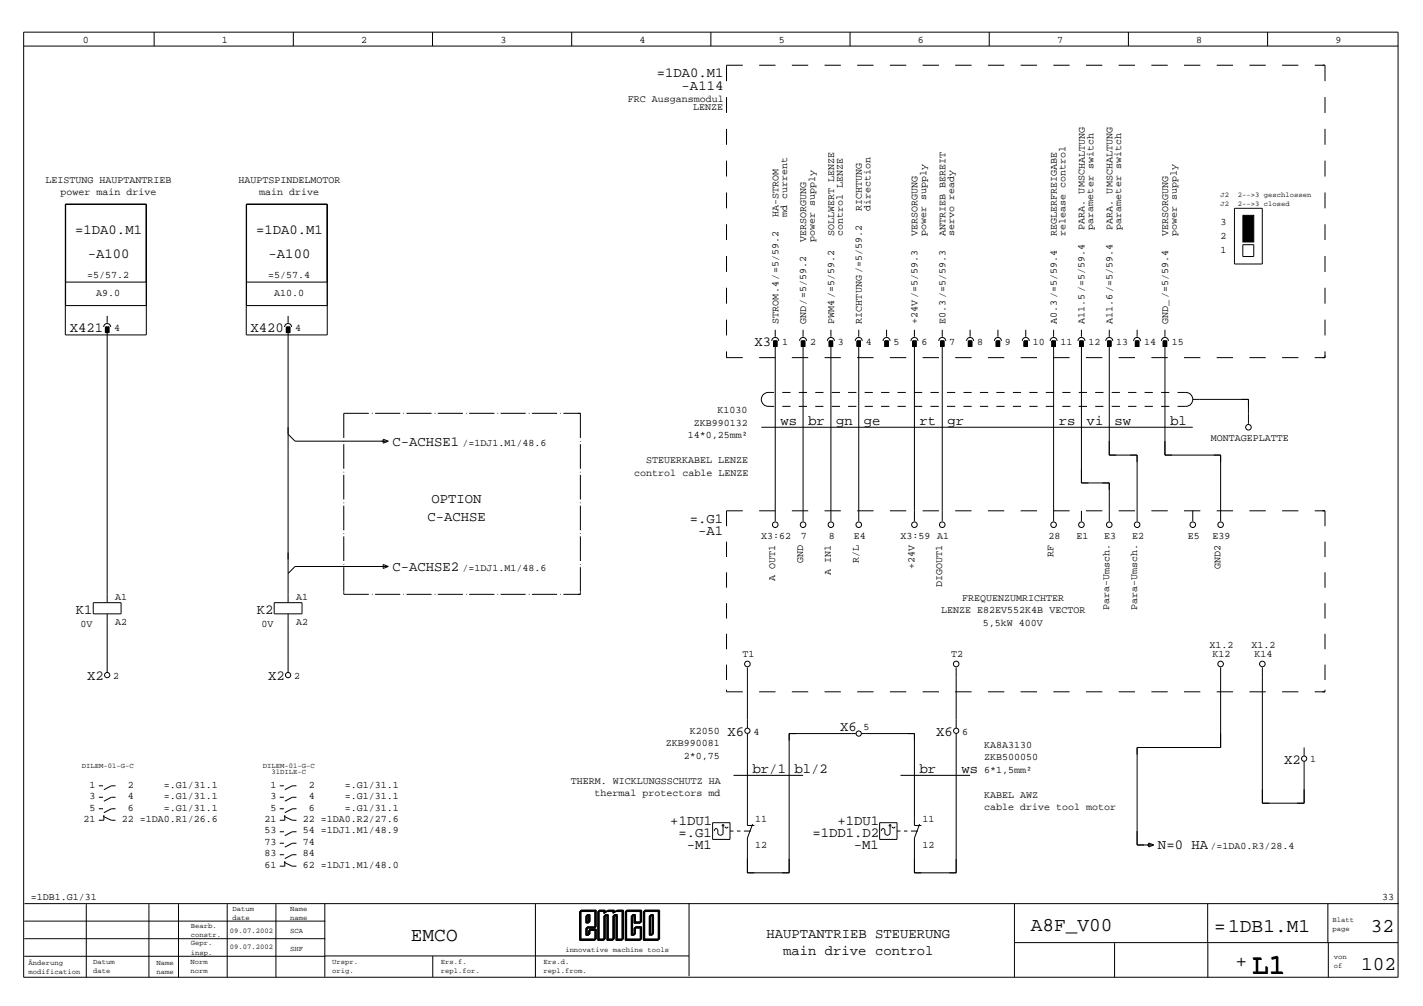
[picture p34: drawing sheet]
<svg xmlns="http://www.w3.org/2000/svg" width="297mm" height="210mm" viewBox="0 0 297 210" stroke-linecap="round" stroke-linejoin="round" font-family="sans-serif">
<defs><g id="words">
<text font-size="5.8" x="261.3" y="203.1">L1</text>
<g font-size="4.1">
<text x="85.8" y="196.3">EMCO</text>
<text x="215.2" y="194.4">A8F_V00</text>
<text x="253.4" y="194.5">=1DB1.M1</text>
<text x="286.2" y="194.4">32</text>
<text x="257.9" y="201.8">+</text>
<text x="284.1" y="202.4">102</text>
</g>
<g font-size="2.9">
<text x="137.1" y="16.2">=1DA0.M1</text>
<text x="142.3" y="18.7">-A114</text>
<text x="15.7" y="48.8">=1DA0.M1</text>
<text x="18.3" y="53.9">-A100</text>
<text x="53.5" y="48.8">=1DA0.M1</text>
<text x="56.1" y="53.9">-A100</text>
<text x="14.5" y="69.3">X421</text>
<text x="52.3" y="69.3">X420</text>
<text x="157.5" y="72.2">X3</text>
<text x="162.9" y="88.6">ws</text>
<text x="168.7" y="88.6">br</text>
<text x="174.5" y="88.6">gn</text>
<text x="180.3" y="88.6">ge</text>
<text x="192" y="88.6">rt</text>
<text x="197.8" y="88.6">gr</text>
<text x="221" y="88.6">rs</text>
<text x="226.8" y="88.6">vi</text>
<text x="232.6" y="88.6">sw</text>
<text x="244.3" y="88.6">bl</text>
<text x="81.9" y="93">C-ACHSE1</text>
<text x="90.1" y="105">OPTION</text>
<text x="89.2" y="108.6">C-ACHSE</text>
<text x="144" y="109.1">=.G1</text>
<text x="145.8" y="111.6">-A1</text>
<text x="81.9" y="119.1">C-ACHSE2</text>
<text x="15.8" y="128.2">K1</text>
<text x="53.6" y="128.2">K2</text>
<text x="18.2" y="141.9">X2</text>
<text x="56" y="141.9">X2</text>
<text x="151.8" y="153.5">X6</text>
<text x="175.4" y="152.5">X6</text>
<text x="195.4" y="153.5">X6</text>
<text x="157.1" y="161.2">br/1</text>
<text x="165.8" y="161.2">bl/2</text>
<text x="192" y="161.2">br</text>
<text x="200.7" y="161.2">ws</text>
<text x="268" y="159.3">X2</text>
<text x="139.9" y="172.1">+1DU1</text>
<text x="174.8" y="172.1">+1DU1</text>
<text x="141.7" y="174.7">=.G1</text>
<text x="143.4" y="177.2">-M1</text>
<text x="169.6" y="174.7">=1DD1.D2</text>
<text x="178.3" y="177.2">-M1</text>
<text x="241.7" y="177.2">N=0 HA</text>
<text x="160" y="195.7">HAUPTANTRIEB STEUERUNG</text>
<text x="163.5" y="199.3">main drive control</text>
</g>
<g font-size="2.1">
<text x="17.3" y="8.9">0</text>
<text x="46.3" y="8.9">1</text>
<text x="75.4" y="8.9">2</text>
<text x="104.4" y="8.9">3</text>
<text x="133.5" y="8.9">4</text>
<text x="162.6" y="8.9">5</text>
<text x="191.6" y="8.9">6</text>
<text x="220.7" y="8.9">7</text>
<text x="249.7" y="8.9">8</text>
<text x="278.8" y="8.9">9</text>
<text x="131" y="21.2">FRC Ausgansmodul</text>
<text x="144.7" y="23.1">LENZE</text>
<text x="9.5" y="38.2">LEISTUNG HAUPTANTRIEB</text>
<text x="12.6" y="40.8">power main drive</text>
<text x="49.8" y="38.2">HAUPTSPINDELMOTOR</text>
<text x="54.1" y="40.8">main drive</text>
<text x="162.5" y="45.3" transform="rotate(-90 162.5 45.3)">HA-STROM</text>
<text x="164.3" y="45.3" transform="rotate(-90 164.3 45.3)">md current</text>
<text x="179.9" y="44" transform="rotate(-90 179.9 44)">RICHTUNG</text>
<text x="181.7" y="44" transform="rotate(-90 181.7 44)">direction</text>
<text x="226.4" y="47.9" transform="rotate(-90 226.4 47.9)">PARA. UMSCHALTUNG</text>
<text x="228.2" y="47.9" transform="rotate(-90 228.2 47.9)">parameter switch</text>
<text x="232.2" y="47.9" transform="rotate(-90 232.2 47.9)">PARA. UMSCHALTUNG</text>
<text x="234" y="47.9" transform="rotate(-90 234 47.9)">parameter switch</text>
<text x="254.8" y="46.9">3</text>
<text x="168.3" y="50.5" transform="rotate(-90 168.3 50.5)">VERSORGUNG</text>
<text x="170.1" y="50.5" transform="rotate(-90 170.1 50.5)">power supply</text>
<text x="174.1" y="49.2" transform="rotate(-90 174.1 49.2)">SOLLWERT LENZE</text>
<text x="175.9" y="49.2" transform="rotate(-90 175.9 49.2)">control LENZE</text>
<text x="191.5" y="49.2" transform="rotate(-90 191.5 49.2)">VERSORGUNG</text>
<text x="193.3" y="49.2" transform="rotate(-90 193.3 49.2)">power supply</text>
<text x="197.3" y="49.2" transform="rotate(-90 197.3 49.2)">ANTRIEB BEREIT</text>
<text x="199.2" y="49.2" transform="rotate(-90 199.2 49.2)">servo ready</text>
<text x="220.6" y="49.2" transform="rotate(-90 220.6 49.2)">REGLERFREIGABE</text>
<text x="222.4" y="49.2" transform="rotate(-90 222.4 49.2)">release control</text>
<text x="243.8" y="49.2" transform="rotate(-90 243.8 49.2)">VERSORGUNG</text>
<text x="245.6" y="49.2" transform="rotate(-90 245.6 49.2)">power supply</text>
<text x="254.8" y="49.8">2</text>
<text x="254.8" y="52.7">1</text>
<text x="18.2" y="58.1">=5/57.2</text>
<text x="56" y="58.1">=5/57.4</text>
<text x="20.1" y="61.7">A9.0</text>
<text x="57.2" y="61.7">A10.0</text>
<text x="23.8" y="69">4</text>
<text x="61.6" y="69">4</text>
<text x="162.5" y="67.5" transform="rotate(-90 162.5 67.5)">STROM.4 /=5/59.2</text>
<text x="163.3" y="71.9">1</text>
<text x="168.3" y="67.5" transform="rotate(-90 168.3 67.5)">GND/=5/59.2</text>
<text x="169.1" y="71.9">2</text>
<text x="174.1" y="67.5" transform="rotate(-90 174.1 67.5)">PWM4/=5/59.2</text>
<text x="174.9" y="71.9">3</text>
<text x="179.9" y="67.5" transform="rotate(-90 179.9 67.5)">RICHTUNG /=5/59.2</text>
<text x="180.7" y="71.9">4</text>
<text x="186.5" y="71.9">5</text>
<text x="191.5" y="67.5" transform="rotate(-90 191.5 67.5)">+24V/=5/59.3</text>
<text x="192.3" y="71.9">6</text>
<text x="197.3" y="67.5" transform="rotate(-90 197.3 67.5)">E0.3/=5/59.3</text>
<text x="198.1" y="71.9">7</text>
<text x="204" y="71.9">8</text>
<text x="209.8" y="71.9">9</text>
<text x="215.6" y="71.9">10</text>
<text x="220.6" y="67.5" transform="rotate(-90 220.6 67.5)">A0.3/=5/59.4</text>
<text x="221.4" y="71.9">11</text>
<text x="226.4" y="67.5" transform="rotate(-90 226.4 67.5)">A11.5/=5/59.4</text>
<text x="227.2" y="71.9">12</text>
<text x="232.2" y="67.5" transform="rotate(-90 232.2 67.5)">A11.6/=5/59.4</text>
<text x="233" y="71.9">13</text>
<text x="238.8" y="71.9">14</text>
<text x="243.8" y="67.5" transform="rotate(-90 243.8 67.5)">GND_/=5/59.4</text>
<text x="244.6" y="71.9">15</text>
<text x="144.8" y="88.9">ZKB990132</text>
<text x="149.8" y="86.2">K1030</text>
<text x="96.5" y="93">/=1DJ1.M1/48.6</text>
<text x="143.6" y="91.5">14*0,25mm²</text>
<text x="252.7" y="92.1">MONTAGEPLATTE</text>
<text x="132.4" y="99.3">control cable LENZE</text>
<text x="134.9" y="96.7">STEUERKABEL LENZE</text>
<text x="158.9" y="112.4">X3:62</text>
<text x="167.2" y="112.4">7</text>
<text x="173" y="112.4">8</text>
<text x="178.2" y="112.4">E4</text>
<text x="188" y="112.4">X3:59 A1</text>
<text x="218.9" y="112.4">28</text>
<text x="224.7" y="112.4">E1</text>
<text x="230.5" y="112.4">E3</text>
<text x="236.3" y="112.4">E2</text>
<text x="247.9" y="112.4">E5</text>
<text x="253.1" y="112.4">E39</text>
<text x="96.5" y="119.1">/=1DJ1.M1/48.6</text>
<text x="167.6" y="117.4" transform="rotate(-90 167.6 117.4)">GND</text>
<text x="173.4" y="119.9" transform="rotate(-90 173.4 119.9)">A IN1</text>
<text x="179.3" y="117.4" transform="rotate(-90 179.3 117.4)">R/L</text>
<text x="190.9" y="118.7" transform="rotate(-90 190.9 118.7)">+24V</text>
<text x="219.9" y="116.2" transform="rotate(-90 219.9 116.2)">RF</text>
<text x="254.8" y="118.7" transform="rotate(-90 254.8 118.7)">GND2</text>
<text x="24" y="125.1">A1</text>
<text x="61.8" y="125.1">A1</text>
<text x="161.8" y="121.1" transform="rotate(-90 161.8 121.1)">A OUT1</text>
<text x="196.7" y="122.4" transform="rotate(-90 196.7 122.4)">DIGOUT1</text>
<text x="200.8" y="125.3">FREQUENZUMRICHTER</text>
<text x="16.8" y="130.7">0V</text>
<text x="24" y="130.5">A2</text>
<text x="54.6" y="130.7">0V</text>
<text x="61.8" y="130.5">A2</text>
<text x="196.5" y="127.9">LENZE E82EV552K4B VECTOR</text>
<text x="205.2" y="130.5">5,5kW 400V</text>
<text x="231.6" y="127.4" transform="rotate(-90 231.6 127.4)">Para-Umsch.</text>
<text x="237.4" y="127.4" transform="rotate(-90 237.4 127.4)">Para-Umsch.</text>
<text x="155" y="137.1">T1</text>
<text x="198.5" y="137.1">T2</text>
<text x="252.5" y="135.3">X1.2</text>
<text x="253.1" y="137.1">K12</text>
<text x="261.2" y="135.3">X1.2</text>
<text x="261.8" y="137.1">K14</text>
<text x="23.6" y="141.7">2</text>
<text x="61.4" y="141.7">2</text>
<text x="139" y="155.7">ZKB990081</text>
<text x="144" y="153.1">K2050</text>
<text x="157.3" y="153.3">4</text>
<text x="180.2" y="152.3">5</text>
<text x="200.9" y="153.3">6</text>
<text x="205.4" y="156">KA8A3130</text>
<text x="142.8" y="158.3">2*0,75</text>
<text x="205.4" y="158.6">ZKB500050</text>
<text x="205.4" y="161.2">6*1,5mm²</text>
<text x="273.5" y="159.1">1</text>
<text x="18.7" y="164.3">1</text>
<text x="18.7" y="166.7">3</text>
<text x="26.7" y="164.3">2</text>
<text x="26.7" y="166.7">4</text>
<text x="34.2" y="164.3">=.G1/31.1</text>
<text x="34.2" y="166.7">=.G1/31.1</text>
<text x="56.4" y="164.3">1</text>
<text x="56.4" y="166.7">3</text>
<text x="64.4" y="164.3">2</text>
<text x="64.4" y="166.7">4</text>
<text x="72" y="164.3">=.G1/31.1</text>
<text x="72" y="166.7">=.G1/31.1</text>
<text x="119.1" y="163.5">THERM. WICKLUNGSSCHUTZ HA</text>
<text x="124.1" y="166.1">thermal protectors md</text>
<text x="205.4" y="166.4">KABEL AWZ</text>
<text x="17.4" y="171.5">21</text>
<text x="18.7" y="169.1">5</text>
<text x="25.4" y="171.5">22 =1DA0.R1/26.6</text>
<text x="26.7" y="169.1">6</text>
<text x="34.2" y="169.1">=.G1/31.1</text>
<text x="55.2" y="171.5">21</text>
<text x="55.2" y="173.9">53</text>
<text x="56.4" y="169.1">5</text>
<text x="63.2" y="171.5">22 =1DA0.R2/27.6</text>
<text x="63.2" y="173.9">54 =1DJ1.M1/48.9</text>
<text x="64.4" y="169.1">6</text>
<text x="72" y="169.1">=.G1/31.1</text>
<text x="157.7" y="171.6">11</text>
<text x="192.5" y="171.6">11</text>
<text x="205.4" y="169">cable drive tool motor</text>
<text x="55.2" y="176.3">73</text>
<text x="55.2" y="178.7">83</text>
<text x="63.2" y="176.3">74</text>
<text x="63.2" y="178.7">84</text>
<text x="157.7" y="177">12</text>
<text x="192.5" y="177">12</text>
<text x="252.7" y="177.2">/=1DA0.R3/28.4</text>
<text x="55.2" y="181.1">61</text>
<text x="63.2" y="181.1">62 =1DJ1.M1/48.0</text>
<text x="6.4" y="187.9">=1DB1.G1/31</text>
<text x="288.5" y="187.9">33</text>
</g>
<g font-size="1.5">
<text x="254.8" y="41.1">J2</text>
<text x="258.4" y="41.1">2--&gt;3 geschlossen</text>
<text x="254.8" y="43">J2</text>
<text x="258.4" y="43">2--&gt;3 closed</text>
<text x="17.1" y="160.3">DILEM-01-G-C</text>
<text x="54.9" y="160.3">DILEM-01-G-C</text>
<text x="56.7" y="161.6">31DILE-C</text>
<text x="48.6" y="190">Datum</text>
<text x="48.6" y="191.9">date</text>
<text x="60.5" y="190">Name</text>
<text x="60.5" y="191.9">name</text>
<text x="39.8" y="193.6">Bearb.</text>
<text x="39.8" y="195.5">constr.</text>
<text x="39.8" y="197.3">Gepr.</text>
<text x="48" y="194.6">09.07.2002</text>
<text x="60.6" y="194.7">SCA</text>
<text x="278.2" y="192.3">Blatt</text>
<text x="278.2" y="194.2">page</text>
<text x="5.9" y="201.3">Änderung</text>
<text x="5.9" y="203.2">modification</text>
<text x="19.4" y="201.2">Datum</text>
<text x="19.4" y="203.1">date</text>
<text x="32.6" y="201.3">Name</text>
<text x="32.6" y="203.2">name</text>
<text x="39.7" y="201.2">Norm</text>
<text x="39.7" y="203.1">norm</text>
<text x="39.8" y="199.2">insp.</text>
<text x="48" y="198">09.07.2002</text>
<text x="60.6" y="198.5">SHF</text>
<text x="69.3" y="201.2">Urspr.</text>
<text x="69.3" y="203.1">orig.</text>
<text x="92" y="201.1">Ers.f.</text>
<text x="92" y="203">repl.for.</text>
<text x="113.5" y="201.2">Ers.d.</text>
<text x="113.5" y="203.1">repl.from.</text>
<text x="118" y="198.6">innovative machine tools</text>
<text x="278.4" y="200.1">von</text>
<text x="278.4" y="202">of</text>
</g>
</g></defs>
<g fill="none" stroke="#000" stroke-width=".21">
<path d="M4.9 9.6h286.9M4.9 6.7h286.9v197.2h-286.9zM32.2 6.7v2.9M61.2 6.7v2.9M90.3 6.7v2.9M119.3 6.7v2.9M148.4 6.7v2.9M155.1 13.6h-3.4v3.3M158.5 13.6h3.4M165.3 13.6h3.4M172.1 13.6h3.4M177.4 6.7v2.9"/>
<path d="M178.9 13.6h3.4M185.8 13.6h3.4M192.6 13.6h3.4M199.4 13.6h3.4M206.2 13.6h3.4M206.5 6.7v2.9M213 13.6h3.5M219.9 13.6h3.4M226.7 13.6h3.4M233.5 13.6h3.4M235.5 6.7v2.9M240.3 13.6h3.5"/>
<path d="M247.1 13.6h3.5M254 13.6h3.4M260.8 13.6h3.4M264.6 6.7v2.9M267.6 13.6h3.4M274.4 13.6h2.2v3.3M151.7 20.3v3.3M151.7 26.9v3.3M151.7 33.5v3.3M276.6 20.3v3.3M276.6 26.9v3.3M276.6 33.5v3.3"/>
<path d="M13.6 42.6h16.9v27.3h-16.9zM13.7 42.6v21.2h16.8M13.7 58.9h16.8M13.7 42.7h16.8M51.4 42.6h16.9v27.3h-16.9zM51.5 58.9h16.8M51.5 42.6v21.2h16.8M51.5 42.7h16.8M151.7 40.2v3.3M151.7 46.8v3.3M151.7 53.4v3.3M257.7 43.5h5.8v11.6h-5.8z"/>
<path d="M259.4 51.1h2.3v2.4h-2.3zM276.6 40.2v3.3M276.6 46.8v3.3M276.6 53.4v3.3M21.6 68.2a.73 .73 0 0 1 .8-.7 .73 .73 0 0 1 .7 .7M22 68.2h.7v1.2h-.7zM22.4 65.9v1.5M22.4 68.8v57M59.4 68.2a.73 .73 0 0 1 .7-.7 .73 .73 0 0 1 .8 .7M59.8 68.2h.7v1.2h-.7zM60.1 65.9v1.5M60.1 68.8v57"/>
<path d="M151.7 60v3.4M151.7 66.7v3.3M151.7 73.3v1.3h3.4M158.5 74.6h3.4M161.1 71.1a.73 .73 0 0 1 .7-.7 .73 .73 0 0 1 .8 .7M161.5 71.1h.7v1.2h-.7zM161.8 68.8v1.5M161.8 71.7v37.1M165.3 74.6h3.4M166.9 71.1a.73 .73 0 0 1 .7-.7 .73 .73 0 0 1 .8 .7M167.3 71.1h.7v1.2h-.7zM167.6 68.8v1.5"/>
<path d="M167.6 71.7v37.1M172.1 74.6h3.4M172.7 71.1a.73 .73 0 0 1 .7-.7 .73 .73 0 0 1 .8 .7M173.1 71.1h.7v1.2h-.7zM173.4 68.8v1.5M173.4 71.7v37.1M178.5 71.1a.73 .73 0 0 1 .8-.7 .73 .73 0 0 1 .7 .7M178.9 71.1h.7v1.2h-.7zM178.9 74.6h3.4M179.3 68.8v1.5M179.3 71.7v37.1M184.3 71.1a.73 .73 0 0 1 .8-.7 .73 .73 0 0 1 .7 .7"/>
<path d="M184.7 71.1h.7v1.2h-.7zM185.1 68.8v1.5M185.8 74.6h3.4M190.2 71.1a.73 .73 0 0 1 .7-.7 .73 .73 0 0 1 .7 .7M190.5 71.1h.7v1.2h-.7zM190.9 68.8v1.5M190.9 71.7v37.1M192.6 74.6h3.4M196 71.1a.73 .73 0 0 1 .7-.7 .73 .73 0 0 1 .7 .7M196.3 71.1h.8v1.2h-.8zM196.7 68.8v1.5M196.7 71.7v37.1"/>
<path d="M199.4 74.6h3.4M201.8 71.1a.73 .73 0 0 1 .7-.7 .73 .73 0 0 1 .7 .7M202.1 71.1h.8v1.2h-.8zM202.5 68.8v1.5M206.2 74.6h3.4M207.6 71.1a.73 .73 0 0 1 .7-.7 .73 .73 0 0 1 .7 .7M207.9 71.1h.8v1.2h-.8zM208.3 68.8v1.5M213 74.6h3.5M213.4 71.1a.73 .73 0 0 1 .7-.7 .73 .73 0 0 1 .7 .7M213.8 71.1h.7v1.2h-.7zM214.1 68.8v1.5"/>
<path d="M219.2 71.1a.73 .73 0 0 1 .7-.7 .73 .73 0 0 1 .8 .7M219.6 71.1h.7v1.2h-.7zM219.9 74.6h3.4M219.9 68.8v1.5M219.9 71.7v37.1M225 71.1a.73 .73 0 0 1 .7-.7 .73 .73 0 0 1 .8 .7M225.4 71.1h.7v1.2h-.7zM225.7 68.8v1.5M225.7 71.7v29.1h5.9v8M226.7 74.6h3.4M230.8 71.1a.73 .73 0 0 1 .8-.7 .73 .73 0 0 1 .7 .7M231.2 71.1h.7v1.2h-.7z"/>
<path d="M231.6 68.8v1.5M231.6 71.7v23.3h5.8v13.8M233.5 74.6h3.4M236.6 71.1a.73 .73 0 0 1 .8-.7 .73 .73 0 0 1 .7 .7M237 71.1h.7v1.2h-.7zM237.4 68.8v1.5M240.3 74.6h3.5M242.4 71.1a.73 .73 0 0 1 .8-.7 .73 .73 0 0 1 .7 .7M242.8 71.1h.7v1.2h-.7zM243.2 71.7v23.3h11.6v13.8M243.2 68.8v1.5M247.1 74.6h3.5"/>
<path d="M254 74.6h3.4M260.8 74.6h3.4M267.6 74.6h3.4M276.6 73.3v1.3h-2.2M276.6 60v3.4M276.6 66.7v3.3M60.1 90.6l1.5 1.5h19.4M71.8 92v.2M71.8 92.7v5.1M71.8 98.4v.2M71.8 99.1v5.1M77 86.2h-5.2v5.2"/>
<path d="M77.6 86.2h.2M78.3 86.2h5.2M80 91.6l1.1 .5-1.1 .4zM84.2 86.2h.1M84.9 86.2h5.2M90.7 86.2h.2M91.4 86.2h5.2M97.3 86.2h.1M97.9 86.2h5.3M103.8 86.2h.2M104.5 86.2h5.2M110.4 86.2h.1"/>
<path d="M111 86.2h5.3M116.9 86.2h.2M117.6 86.2h3.6v5.2M121.2 92v.2M121.2 92.7v5.1M121.2 98.4v.2M121.2 99.1v5.1M158.9 89.1h90.1M161.6 81.9a2.22 2.22 0 0 0-2.4 .6 1.45 1.45 0 0 0-.1 1.5 1.45 1.45 0 0 0 1.3 .8h1.2M163.3 84.8h1.7M163.3 81.9h1.7M166.7 84.8h1.8"/>
<path d="M166.7 81.9h1.8M170.2 84.8h1.7M170.2 81.9h1.7M173.6 84.8h1.7M173.6 81.9h1.7M177 84.8h1.8M177 81.9h1.8M180.5 84.8h1.7M180.5 81.9h1.7M183.9 84.8h1.7M183.9 81.9h1.7M187.4 84.8h1.7"/>
<path d="M187.4 81.9h1.7M190.8 84.8h1.7M190.8 81.9h1.7M194.2 84.8h1.8M194.2 81.9h1.8M197.7 84.8h1.7M197.7 81.9h1.7M201.1 84.8h1.7M201.1 81.9h1.7M204.5 84.8h1.8M204.5 81.9h1.8M208 84.8h1.7"/>
<path d="M208 81.9h1.7M211.4 84.8h1.7M211.4 81.9h1.7M214.9 84.8h1.7M214.9 81.9h1.7M218.3 84.8h1.7M218.3 81.9h1.7M221.7 84.8h1.8M221.7 81.9h1.8M225.2 84.8h1.7M225.2 81.9h1.7M228.6 84.8h1.7"/>
<path d="M228.6 81.9h1.7M232.1 84.8h1.7M232.1 81.9h1.7M235.5 84.8h1.7M235.5 81.9h1.7M238.9 84.8h1.7M238.9 81.9h1.7M242.4 84.8h1.7M242.4 81.9h1.7M245.8 81.9h1.7a1.45 1.45 0 0 1 1.5 1.4 1.45 1.45 0 0 1-1.5 1.5h-1.7M249 83.3h11.6v5.1M71.8 104.9v.1"/>
<path d="M71.8 105.5v5.1M71.8 111.3v.1M71.8 111.9v5.2M71.8 117.7v.1M71.8 118.3v5.2M80 117.8l1.1 .4-1.1 .4zM81 118.2h-19.4l-1.5 1.5M121.2 104.9v.1M121.2 105.5v5.1M121.2 111.3v.1M121.2 111.9v5.2M121.2 117.7v.1"/>
<path d="M121.2 118.3v5.2M151.7 113v3.2M151.7 119.4v3.2M155.1 106.6h-3.4v3.2M158.5 106.6h3.4M165.3 106.6h3.4M172.1 106.6h3.4M178.9 106.6h3.4M185.8 106.6h3.4M192.6 106.6h3.4M199.4 106.6h3.4M206.2 106.6h3.4"/>
<path d="M213 106.6h3.5M219.9 106.6h3.4M225.7 106.6v2.2M226.7 106.6h3.4M233.5 106.6h3.4M240.3 106.6h3.5M247.1 106.6h3.5M249 106.6v2.2M254 106.6h3.4M260.8 106.6h3.4M267.6 106.6h3.4M274.4 106.6h2.2v3.2"/>
<path d="M276.6 113v3.2M276.6 119.4v3.2M19.5 125.8h5.8v2.3h-5.8zM22.4 128.1v12.2M57.2 125.8h5.8v2.3h-5.8zM60.1 128.1v12.2M71.8 123.6v.4h5.2M77.6 124h.2M78.3 124h5.2M84.2 124h.1M84.9 124h5.2M90.7 124h.2"/>
<path d="M91.4 124h5.2M97.3 124h.1M97.9 124h5.3M103.8 124h.2M104.5 124h5.2M110.4 124h.1M111 124h5.3M116.9 124h.2M121.2 123.6v.4h-3.6M151.7 125.8v3.3M151.7 132.3v3.2M151.7 138.7v3.2"/>
<path d="M156 139.3v12.6M199.6 139.3v12.6M254.8 139.3v16.7h-17.4v20.3h3.4M263.5 139.3v28.3h8.7v-8.7M276.6 125.8v3.3M276.6 132.3v3.2M276.6 138.7v3.2M151.7 143.9v.4h3.4M156 153.1v19.1h1.5M158.5 144.3h3.4M165.3 144.3h3.4M172.1 144.3h3.4"/>
<path d="M178.7 153.1h-14v29h-8.7v-7.2l1.1-3M178.9 144.3h3.4M179.8 153.1h11.1v19.1h1.4M185.8 144.3h3.4M192.6 144.3h3.4M199.4 144.3h3.4M199.6 153.1v29h-8.7v-7.2l1.1-3M206.2 144.3h3.4M213 144.3h3.5M219.9 144.3h3.4M226.7 144.3h3.4M233.5 144.3h3.4"/>
<path d="M240.3 144.3h3.5M247.1 144.3h3.5M254 144.3h3.4M260.8 144.3h3.4M267.6 144.3h3.4M272.2 156v1.7M276.6 143.9v.4h-2.2M20.6 164h.9M20.6 166.4h.9M20.6 168.8h.9M21.5 170.3l1.7 .8h.9M21.7 170.1v1h-1.1"/>
<path d="M24.1 164h-.9l-1.5 .8M24.1 166.4h-.9l-1.5 .8M24.1 168.8h-.9l-1.5 .8M58.4 164h.9M58.4 166.4h.9M58.4 168.8h.9M58.4 173.5h.9M58.4 175.9h.9M58.4 178.3h.9M59.3 170.3l1.7 .8h.9M59.3 179.9l1.7 .8h.9M59.4 170.1v1h-1"/>
<path d="M59.4 179.6v1.1h-1M61.9 164h-.9l-1.6 .8M61.9 166.4h-.9l-1.6 .8M61.9 168.8h-.9l-1.6 .8M61.9 173.5h-.9l-1.6 .9M61.9 175.9h-.9l-1.6 .9M61.9 178.3h-.9l-1.6 .9M148.8 171.7h3.6v3.4h-3.6zM150.9 172.5v1.5l-.3 .3h-.4l-.4-.3v-.9l-.3-.3-.4 .3v.3M151.3 172.5l.4 .3 .3-.3M152.4 173.4h.7M153.1 161.8h14.5"/>
<path d="M153.8 173.4h.8M155.3 173.4h1.4M183.6 171.7h3.6v3.4h-3.6zM185.8 172.5v1.5l-.4 .3h-.3l-.4-.3v-.9l-.4-.3-.3 .3v.3M186.2 172.5l.3 .3 .4-.3M187.2 173.4h.8M188 161.8h14.5M188.7 173.4h.7M190.2 173.4h1.4M239.8 175.9l1 .4-1 .4zM5.1 192.2h62.8M5.1 195.9h62.8"/>
<path d="M5.1 199.5h62.8M5.1 188.5h286.9M18 188.7v15.2M31.1 188.7v15.2M37.3 188.7v15.2M47.4 188.7v15.2M57.6 188.7v15.2M67.8 188.6v15.2M67.8 199.5h76M90.3 199.5v4.4M111.8 188.6v15.3M121 190.2h3.1v3.5h-1.8v1.5h.6v-1.1h1.3v2.1h-3.2z"/>
<path d="M121.1 190.1h3.1v3.5h-1.8v1.5h.5v-1.1h1.4v2.1h-3.2zM121.1 190h3.2v3.5h-1.9v1.5h.6v-1h1.3v2.1h-3.2zM121.2 190h3.2v3.4h-1.9v1.5h.6v-1h1.3v2.1h-3.2zM121.3 189.9h3.2v3.5h-1.9v1.5h.6v-1.1h1.3v2.1h-3.2zM122.3 191.1h.6v1.5h-.6zM122.4 191h.5v1.5h-.5zM122.4 191h.6v1.4h-.6zM122.5 190.9h.6v1.5h-.6zM122.6 190.8h.6v1.5h-.6zM124.8 190.2h1.2v.4l.7-.4h1.2v.4l.7-.4h1.2v6h-1.2v-5.1h-.7v5.1h-1.2v-5.1h-.7v5.1h-1.2zM126.8 190.1h1.2v.4l.7-.5h1.3v6.1h-1.3v-5.1h-.6v5.1h-1.3v-5.1h-.6v5.1h-1.3v-6.1h1.3v.5M126.9 190h1.3v.3l.7-.4h1.2v6h-1.2v-5.1h-.7v5.1h-1.2v-5.1h-.7v5.1h-1.2v-6h1.2v.4"/>
<path d="M128.6 190.1h1.3v6h-1.3v-5.1h-.6v5.1h-1.2v-5.1h-.7v5.1h-1.2v-6h1.2v.4l.7-.5h1.3v.4M128.8 190h1.3v6h-1.3v-5.1h-.6v5.1h-1.3v-5.1h-.6v5.1h-1.3v-6h1.3v.4l.7-.5h1.2v.4M130.5 190.2h3.1v2.4h-1.3v-1.5h-.5v4.1h.5v-1.5h1.3v2.5h-3.1zM130.6 190.1h3.1v2.5h-1.3v-1.6h-.6v4.1h.6v-1.5h1.3v2.5h-3.1zM130.7 190h3.1v2.5h-1.3v-1.5h-.6v4h.6v-1.5h1.3v2.6h-3.1zM130.7 190h3.2v2.4h-1.3v-1.5h-.6v4h.6v-1.5h1.3v2.6h-3.2zM130.8 189.9h3.1v2.4h-1.3v-1.5h-.5v4.1h.5v-1.5h1.3v2.5h-3.1zM134.3 190.2h3.1v6h-3.1zM134.4 190.1h3.1v6h-3.1zM134.4 190h3.1v6.1h-3.1zM134.5 190h3.1v6h-3.1zM134.6 189.9h3.1v6h-3.1z"/>
<path d="M135.5 191.1h.6v4.1h-.6zM135.6 191h.6v4.1h-.6zM135.7 191h.6v4h-.6zM135.7 190.9h.6v4h-.6zM135.8 190.8h.6v4h-.6zM143.8 188.4v15.3M211.8 188.6v15.3M211.8 196.7h80.1M232.7 196.8v7.1M252.1 188.6v15.3M277.2 188.6v8.1M277.3 196.7v7.2"/>
<circle cx="260.6" cy="89.1" r=".58"/>
<circle cx="161.8" cy="109.5" r=".58"/>
<circle cx="167.6" cy="109.5" r=".58"/>
<circle cx="173.4" cy="109.5" r=".58"/>
<circle cx="179.3" cy="109.5" r=".58"/>
<circle cx="190.9" cy="109.5" r=".58"/>
<circle cx="196.7" cy="109.5" r=".58"/>
<circle cx="219.9" cy="109.5" r=".58"/>
<circle cx="225.7" cy="109.5" r=".58"/>
<circle cx="231.6" cy="109.5" r=".58"/>
<circle cx="237.4" cy="109.5" r=".58"/>
<circle cx="249" cy="109.5" r=".58"/>
<circle cx="254.8" cy="109.5" r=".58"/>
<circle cx="156" cy="138.5" r=".58"/>
<circle cx="199.6" cy="138.5" r=".58"/>
<circle cx="254.8" cy="138.5" r=".58"/>
<circle cx="263.5" cy="138.5" r=".58"/>
<circle cx="22.4" cy="140.9" r=".54"/>
<circle cx="60.1" cy="140.9" r=".54"/>
<circle cx="156" cy="152.5" r=".54"/>
<circle cx="179.3" cy="153.1" r=".54"/>
<circle cx="199.6" cy="152.5" r=".54"/>
<circle cx="272.2" cy="158.3" r=".54"/>
<circle cx="150.9" cy="172.2" r=".18"/>
<circle cx="185.8" cy="172.2" r=".18"/>
</g>
<g fill="#000" stroke="#000" stroke-width=".21">
<path d="M259.4 44.9h2.3v5.6h-2.3zM22 68.2h.7v1.2h-.7zM59.8 68.2h.7v1.2h-.7zM161.5 71.1h.7v1.2h-.7zM167.3 71.1h.7v1.2h-.7zM173.1 71.1h.7v1.2h-.7zM178.9 71.1h.7v1.2h-.7zM184.7 71.1h.7v1.2h-.7zM190.5 71.1h.7v1.2h-.7zM196.3 71.1h.8v1.2h-.8zM202.1 71.1h.8v1.2h-.8zM207.9 71.1h.8v1.2h-.8z"/>
<path d="M213.8 71.1h.7v1.2h-.7zM219.6 71.1h.7v1.2h-.7zM225.4 71.1h.7v1.2h-.7zM231.2 71.1h.7v1.2h-.7zM237 71.1h.7v1.2h-.7zM242.8 71.1h.7v1.2h-.7z"/>
</g>
<use href="#words"/>
</svg>
